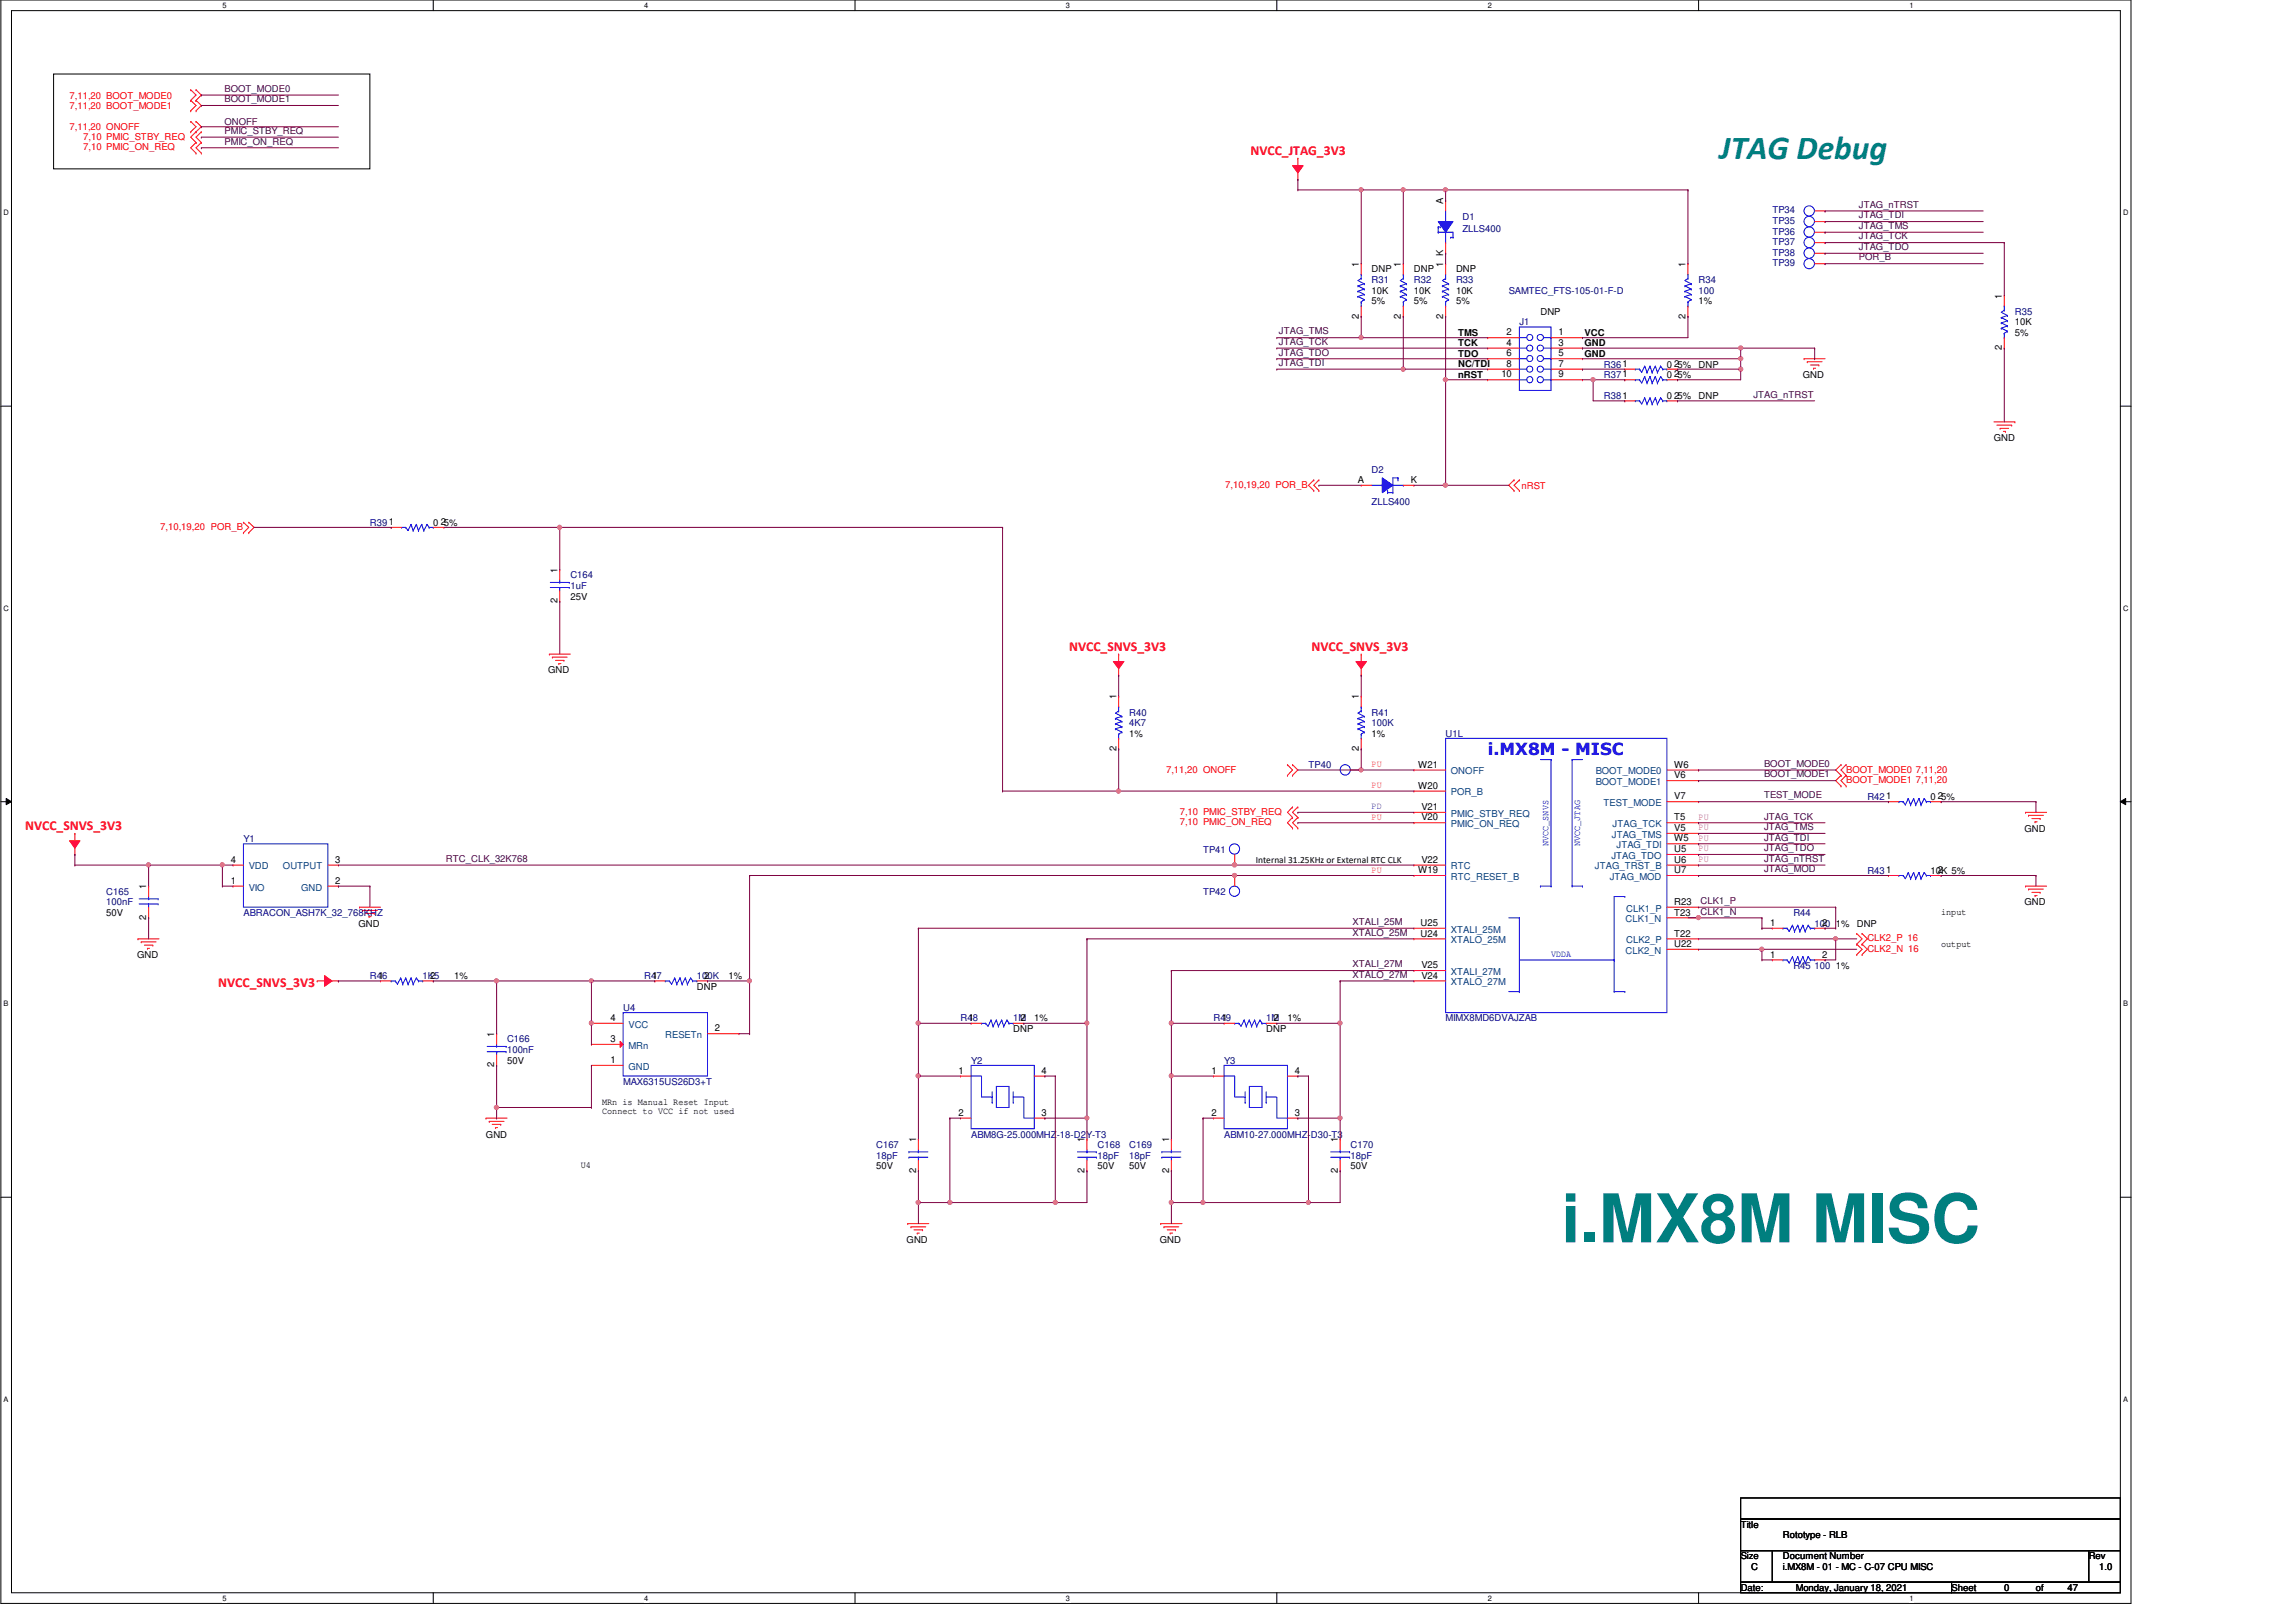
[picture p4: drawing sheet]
<svg xmlns="http://www.w3.org/2000/svg" width="420mm" height="297mm" viewBox="0 0 420 297" stroke-linecap="round" stroke-linejoin="round" font-family="sans-serif">
<defs><g id="words">
<text font-size="12.3" fill="#007f7f" x="285.9" y="227.4">i.MX8M MISC</text>
<text font-size="6.1" fill="#007f7f" x="314.8" y="29">JTAG Debug</text>
<text font-size="3" fill="#00f" x="272.4" y="138.2">i.MX8M - MISC</text>
<g font-size="2.5" fill="#f00">
<text x="228.9" y="28.4">NVCC_JTAG_3V3</text>
<text x="195.7" y="119.2">NVCC_SNVS_3V3</text>
<text x="240.1" y="119.2">NVCC_SNVS_3V3</text>
<text x="4.6" y="152">NVCC_SNVS_3V3</text>
<text x="40" y="180.6">NVCC_SNVS_3V3</text>
</g>
<g font-size="1.7" fill="#400040">
<text x="41.1" y="16.8">BOOT_MODE0</text>
<text x="41.1" y="18.7">BOOT_MODE1</text>
<text x="41.1" y="22.8">ONOFF</text>
<text x="41.1" y="24.5">PMIC_STBY_REQ</text>
<text x="41.1" y="26.5">PMIC_ON_REQ</text>
<text x="340.3" y="40">JTAG_TDI</text>
<text x="340.3" y="41.9">JTAG_TMS</text>
<text x="340.3" y="38">JTAG_nTRST</text>
<text x="340.3" y="43.8">JTAG_TCK</text>
<text x="340.3" y="45.8">JTAG_TDO</text>
<text x="340.3" y="47.7">POR_B</text>
<text x="234.1" y="61.2">JTAG_TMS</text>
<text x="234.1" y="63.1">JTAG_TCK</text>
<text x="234.1" y="65.1">JTAG_TDO</text>
<text x="234.1" y="67">JTAG_TDI</text>
<text x="321" y="72.8">JTAG_nTRST</text>
<text x="322.9" y="142.3">BOOT_MODE1</text>
<text x="322.9" y="140.3">BOOT_MODE0</text>
<text x="322.9" y="150">JTAG_TCK</text>
<text x="322.9" y="146.1">TEST_MODE</text>
<text x="322.9" y="155.8">JTAG_TDO</text>
<text x="322.9" y="153.8">JTAG_TDI</text>
<text x="322.9" y="151.9">JTAG_TMS</text>
<text x="81.6" y="157.7">RTC_CLK_32K768</text>
<text x="322.9" y="159.6">JTAG_MOD</text>
<text x="322.9" y="157.7">JTAG_nTRST</text>
<text x="311.4" y="165.4">CLK1_P</text>
<text x="311.4" y="167.4">CLK1_N</text>
<text x="247.6" y="171.2">XTALO_25M</text>
<text x="247.6" y="169.3">XTALI_25M</text>
<text x="247.6" y="177">XTALI_27M</text>
<text x="247.6" y="178.9">XTALO_27M</text>
</g>
<g font-size="1.7" fill="#f00">
<text x="12.7" y="23.8">7,11,20 ONOFF</text>
<text x="12.7" y="18">7,11,20 BOOT_MODE0</text>
<text x="12.7" y="20">7,11,20 BOOT_MODE1</text>
<text x="15.2" y="25.6">7,10 PMIC_STBY_REQ</text>
<text x="15.2" y="27.5">7,10 PMIC_ON_REQ</text>
<text x="224.3" y="89.3">7,10,19,20 POR_B</text>
<text x="278.5" y="89.5">nRST</text>
<text x="29.3" y="97">7,10,19,20 POR_B</text>
<text x="213.5" y="141.4">7,11,20 ONOFF</text>
<text x="338" y="141.4">BOOT_MODE0 7,11,20</text>
<text x="338" y="143.3">BOOT_MODE1 7,11,20</text>
<text x="216" y="149.1">7,10 PMIC_STBY_REQ</text>
<text x="216" y="151">7,10 PMIC_ON_REQ</text>
<text x="341.9" y="172.3">CLK2_P 16</text>
<text x="341.9" y="174.2">CLK2_N 16</text>
</g>
<g font-size="1.7">
<text x="264.2" y="37.3" transform="rotate(-90 264.2 37.3)">A</text>
<text x="248.8" y="48.9" transform="rotate(-90 248.8 48.9)">1</text>
<text x="251.1" y="53.8">10K</text>
<text x="251.1" y="49.9">DNP</text>
<text x="256.5" y="48.9" transform="rotate(-90 256.5 48.9)">1</text>
<text x="258.9" y="53.8">10K</text>
<text x="258.9" y="49.9">DNP</text>
<text x="264.2" y="48.9" transform="rotate(-90 264.2 48.9)">1 K</text>
<text x="266.6" y="53.8">10K</text>
<text x="266.6" y="49.9">DNP</text>
<text x="308.6" y="48.9" transform="rotate(-90 308.6 48.9)">1</text>
<text x="248.8" y="58.3" transform="rotate(-90 248.8 58.3)">2</text>
<text x="251.1" y="55.7">5%</text>
<text x="256.5" y="58.3" transform="rotate(-90 256.5 58.3)">2</text>
<text x="258.9" y="55.7">5%</text>
<text x="264.2" y="58.3" transform="rotate(-90 264.2 58.3)">2</text>
<text x="266.6" y="55.7">5%</text>
<text x="282" y="57.6">DNP</text>
<text x="308.6" y="58.3" transform="rotate(-90 308.6 58.3)">2</text>
<text x="311" y="55.7">1%</text>
<text x="366.5" y="54.7" transform="rotate(-90 366.5 54.7)">1</text>
<text x="368.9" y="59.5">10K</text>
<text x="266.9" y="63.3">TCK</text>
<text x="266.9" y="65.3">TDO</text>
<text x="266.9" y="61.4">TMS</text>
<text x="275.8" y="61.4">2</text>
<text x="275.8" y="63.3">4</text>
<text x="275.8" y="65.2">6</text>
<text x="285.3" y="61.4">1</text>
<text x="285.3" y="63.3">3</text>
<text x="285.3" y="65.2">5</text>
<text x="290.1" y="63.3">GND</text>
<text x="290.1" y="65.3">GND</text>
<text x="290.1" y="61.4">VCC</text>
<text x="366.5" y="64.1" transform="rotate(-90 366.5 64.1)">2</text>
<text x="368.9" y="61.5">5%</text>
<text x="266.9" y="69.1">nRST</text>
<text x="266.9" y="67.2">NC/TDI</text>
<text x="274.9" y="69.1">10</text>
<text x="275.8" y="67.1">8</text>
<text x="285.3" y="67.1">7</text>
<text x="285.3" y="69.1">9</text>
<text x="305.2" y="67.3">0</text>
<text x="305.2" y="69.2">0 5%</text>
<text x="306.5" y="67.1">25%</text>
<text x="306.5" y="69.1">2</text>
<text x="311" y="67.3">DNP</text>
<text x="330.1" y="69.2">GND</text>
<text x="305.2" y="73.1">0 5%</text>
<text x="306.5" y="72.9">2</text>
<text x="311" y="73.1">DNP</text>
<text x="365" y="80.8">GND</text>
<text x="248.6" y="88.4">A</text>
<text x="258.3" y="88.4">K</text>
<text x="79.3" y="96.2">0 5%</text>
<text x="80.7" y="96.1">2</text>
<text x="102.1" y="104.8" transform="rotate(-90 102.1 104.8)">1</text>
<text x="102.1" y="110.4" transform="rotate(-90 102.1 110.4)">2</text>
<text x="104.4" y="109.7">25V</text>
<text x="100.4" y="123.2">GND</text>
<text x="204.4" y="128" transform="rotate(-90 204.4 128)">1</text>
<text x="248.8" y="128" transform="rotate(-90 248.8 128)">1</text>
<text x="204.4" y="137.5" transform="rotate(-90 204.4 137.5)">2</text>
<text x="206.7" y="134.8">1%</text>
<text x="248.8" y="137.5" transform="rotate(-90 248.8 137.5)">2</text>
<text x="251.1" y="134.8">1%</text>
<text x="259.7" y="140.5">W21</text>
<text x="306.5" y="140.5">W6</text>
<text x="306.5" y="142.5">V6</text>
<text x="259.7" y="144.4">W20</text>
<text x="260.2" y="148.3">V21</text>
<text x="306.5" y="146.3">V7</text>
<text x="353.4" y="146.4">0 5%</text>
<text x="354.8" y="146.3">2</text>
<text x="260.2" y="150.2">V20</text>
<text x="306.5" y="154">W5</text>
<text x="306.5" y="152.1">V5</text>
<text x="306.5" y="156">U5</text>
<text x="306.5" y="150.2">T5</text>
<text x="370.6" y="152.2">GND</text>
<text x="42.2" y="161.8">1</text>
<text x="42.2" y="157.9">4</text>
<text x="61.4" y="161.8">2</text>
<text x="61.4" y="157.9">3</text>
<text x="229.9" y="158">Internal 31.25KHz or External RTC CLK</text>
<text x="259.7" y="159.8">W19</text>
<text x="260.2" y="157.9">V22</text>
<text x="306.5" y="159.8">U7</text>
<text x="306.5" y="157.9">U6</text>
<text x="353.4" y="159.9">10K 5%</text>
<text x="354.8" y="159.8">2</text>
<text x="19.5" y="167.6">50V</text>
<text x="26.8" y="162.7" transform="rotate(-90 26.8 162.7)">1</text>
<text x="306.5" y="167.6">T23</text>
<text x="306.5" y="165.6">R23</text>
<text x="355.4" y="167.4">input</text>
<text x="370.6" y="165.7">GND</text>
<text x="26.8" y="168.4" transform="rotate(-90 26.8 168.4)">2</text>
<text x="65.6" y="169.6">GND</text>
<text x="260.1" y="169.5">U25</text>
<text x="260.1" y="171.4">U24</text>
<text x="306.5" y="173.3">U22</text>
<text x="306.5" y="171.4">T22</text>
<text x="324.1" y="169.5">1</text>
<text x="333.6" y="169.5">2</text>
<text x="336.1" y="169.6">1%</text>
<text x="339.9" y="169.6">DNP</text>
<text x="355.4" y="173.2">output</text>
<text x="25.1" y="175.3">GND</text>
<text x="69.3" y="179.1">1</text>
<text x="78.7" y="179.1">2</text>
<text x="83.2" y="179.2">1%</text>
<text x="119.5" y="179.1">1</text>
<text x="128.9" y="179.1">2</text>
<text x="133.4" y="179.2">1%</text>
<text x="260.2" y="177.2">V25</text>
<text x="260.2" y="179.1">V24</text>
<text x="324.1" y="175.3">1</text>
<text x="333.6" y="175.3">2</text>
<text x="336.1" y="177.3">1%</text>
<text x="127.6" y="181.1">DNP</text>
<text x="90.5" y="189.8" transform="rotate(-90 90.5 189.8)">1</text>
<text x="111.7" y="186.9">4</text>
<text x="111.7" y="190.7">3</text>
<text x="130.9" y="188.8">2</text>
<text x="177.4" y="186.9">1</text>
<text x="185.5" y="188.9">DNP</text>
<text x="186.8" y="186.9">2</text>
<text x="189.3" y="186.9">1%</text>
<text x="223.7" y="186.9">1</text>
<text x="231.8" y="188.9">DNP</text>
<text x="233.2" y="186.9">2</text>
<text x="235.7" y="186.9">1%</text>
<text x="90.5" y="195.4" transform="rotate(-90 90.5 195.4)">2</text>
<text x="92.8" y="194.6">50V</text>
<text x="111.7" y="194.6">1</text>
<text x="175.5" y="196.5">1</text>
<text x="190.7" y="196.5">4</text>
<text x="221.8" y="196.5">1</text>
<text x="237.1" y="196.5">4</text>
<text x="110.2" y="202.2">MRn is Manual Reset Input</text>
<text x="110.2" y="203.9">Connect to VCC if not used</text>
<text x="89" y="208.2">GND</text>
<text x="167.7" y="209.1" transform="rotate(-90 167.7 209.1)">1</text>
<text x="175.5" y="204.2">2</text>
<text x="190.7" y="204.2">3</text>
<text x="198.6" y="209.1" transform="rotate(-90 198.6 209.1)">1</text>
<text x="214" y="209.1" transform="rotate(-90 214 209.1)">1</text>
<text x="221.8" y="204.2">2</text>
<text x="237.1" y="204.2">3</text>
<text x="244.9" y="209.1" transform="rotate(-90 244.9 209.1)">1</text>
<text x="106.3" y="213.7">U4</text>
<text x="160.4" y="214">50V</text>
<text x="167.7" y="214.7" transform="rotate(-90 167.7 214.7)">2</text>
<text x="198.6" y="214.7" transform="rotate(-90 198.6 214.7)">2</text>
<text x="200.9" y="214">50V</text>
<text x="206.7" y="214">50V</text>
<text x="214" y="214.7" transform="rotate(-90 214 214.7)">2</text>
<text x="244.9" y="214.7" transform="rotate(-90 244.9 214.7)">2</text>
<text x="247.3" y="214">50V</text>
<text x="166" y="227.5">GND</text>
<text x="212.3" y="227.5">GND</text>
<text x="318.7" y="279.6">Title</text>
<text x="326.4" y="281.5">Rototype - RLB</text>
<text x="318.7" y="285.4">Size</text>
<text x="320.6" y="287.3">C</text>
<text x="326.4" y="285.4">Document Number</text>
<text x="326.4" y="287.3">i.MX8M - 01 - MC - C-07 CPU MISC</text>
<text x="382.4" y="285.4">Rev</text>
<text x="384.3" y="287.3">1.0</text>
<text x="318.7" y="291.2">Date:</text>
<text x="328.7" y="291.2">Monday, January 18, 2021</text>
<text x="357.3" y="291.2">Sheet</text>
<text x="366.9" y="291.2">0</text>
<text x="372.7" y="291.2">of</text>
<text x="378.5" y="291.2">47</text>
</g>
<g font-size="1.7" fill="#00007f">
<text x="267.7" y="40.2">D1</text>
<text x="324.5" y="41">TP35</text>
<text x="324.5" y="39.1">TP34</text>
<text x="267.7" y="42.5">ZLLS400</text>
<text x="324.5" y="44.9">TP37</text>
<text x="324.5" y="46.8">TP38</text>
<text x="324.5" y="42.9">TP36</text>
<text x="251.1" y="51.8">R31</text>
<text x="258.9" y="51.8">R32</text>
<text x="266.6" y="51.8">R33</text>
<text x="276.2" y="53.8">SAMTEC_FTS-105-01-F-D</text>
<text x="311" y="51.8">R34</text>
<text x="311" y="53.8">100</text>
<text x="324.5" y="48.7">TP39</text>
<text x="278.2" y="59.5">J1</text>
<text x="368.9" y="57.6">R35</text>
<text x="293.6" y="67.3">R361</text>
<text x="293.6" y="69.2">R371</text>
<text x="293.6" y="73.1">R381</text>
<text x="251.1" y="86.6">D2</text>
<text x="251.1" y="92.4">ZLLS400</text>
<text x="67.7" y="96.2">R391</text>
<text x="104.4" y="105.9">C164</text>
<text x="104.4" y="107.8">1uF</text>
<text x="206.7" y="131">R40</text>
<text x="251.1" y="131">R41</text>
<text x="206.7" y="132.9">4K7</text>
<text x="251.1" y="132.9">100K</text>
<text x="264.7" y="134.8">U1L</text>
<text x="239.6" y="140.6">TP40</text>
<text x="341.9" y="146.4">R421</text>
<text x="44.6" y="154.1">Y1</text>
<text x="220.2" y="156">TP41</text>
<text x="341.9" y="159.9">R431</text>
<text x="19.5" y="163.8">C165</text>
<text x="19.5" y="165.7">100nF</text>
<text x="44.6" y="167.6">ABRACON_ASH7K_32_768KHZ</text>
<text x="220.2" y="163.8">TP42</text>
<text x="328.3" y="167.6">R44</text>
<text x="332.2" y="169.6">100</text>
<text x="67.7" y="179.2">R46</text>
<text x="77.4" y="179.2">1K5</text>
<text x="117.9" y="179.2">R47</text>
<text x="127.6" y="179.2">100K</text>
<text x="328.3" y="177.3">R45 100</text>
<text x="114.1" y="185">U4</text>
<text x="92.8" y="190.8">C166</text>
<text x="175.8" y="186.9">R48</text>
<text x="185.5" y="186.9">1M</text>
<text x="222.2" y="186.9">R49</text>
<text x="231.8" y="186.9">1M</text>
<text x="264.7" y="186.9">MIMX8MD6DVAJZAB</text>
<text x="92.8" y="192.7">100nF</text>
<text x="177.8" y="194.6">Y2</text>
<text x="224.1" y="194.6">Y3</text>
<text x="114.1" y="198.5">MAX6315US26D3+T</text>
<text x="177.8" y="208.2">ABM8G-25.000MHZ-18-D2Y-T3</text>
<text x="224.1" y="208.2">ABM10-27.000MHZ-D30-T3</text>
<text x="160.4" y="210.1">C167</text>
<text x="160.4" y="212">18pF</text>
<text x="200.9" y="210.1">C168</text>
<text x="200.9" y="212">18pF</text>
<text x="206.7" y="210.1">C169</text>
<text x="206.7" y="212">18pF</text>
<text x="247.3" y="210.1">C170</text>
<text x="247.3" y="212">18pF</text>
</g>
<g font-size="1.7" fill="#ff7f00">
<text x="251.1" y="140.4">PU</text>
<text x="251.1" y="144.3">PU</text>
<text x="251.1" y="150.1">PU</text>
<text x="251.1" y="159.7">PU</text>
</g>
<g font-size="1.7" fill="#00407f">
<text x="265.6" y="141.7">ONOFF</text>
<text x="292.1" y="141.7">BOOT_MODE0</text>
<text x="292.1" y="143.7">BOOT_MODE1</text>
<text x="265.6" y="145.6">POR_B</text>
<text x="265.6" y="149.5">PMIC_STBY_REQ</text>
<text x="293.6" y="147.5">TEST_MODE</text>
<text x="265.6" y="151.4">PMIC_ON_REQ</text>
<text x="295.1" y="153.3">JTAG_TMS</text>
<text x="295.2" y="151.4">JTAG_TCK</text>
<text x="295.9" y="155.2">JTAG_TDI</text>
<text x="45.5" y="159.1">VDD</text>
<text x="51.8" y="159.1">OUTPUT</text>
<text x="265.6" y="161">RTC_RESET_B</text>
<text x="265.6" y="159.1">RTC</text>
<text x="292" y="159.1">JTAG_TRST_B</text>
<text x="294.7" y="161">JTAG_MOD</text>
<text x="295" y="157.2">JTAG_TDO</text>
<text x="45.5" y="163">VIO</text>
<text x="55.1" y="163">GND</text>
<text x="297.7" y="166.8">CLK1_P</text>
<text x="265.6" y="170.7">XTALI_25M</text>
<text x="265.6" y="172.6">XTALO_25M</text>
<text x="297.6" y="168.8">CLK1_N</text>
<text x="297.7" y="172.6">CLK2_P</text>
<text x="265.6" y="178.4">XTALI_27M</text>
<text x="297.6" y="174.5">CLK2_N</text>
<text x="265.6" y="180.3">XTALO_27M</text>
<text x="115.1" y="188.1">VCC</text>
<text x="115.1" y="191.9">MRn</text>
<text x="121.8" y="190">RESETn</text>
<text x="115.1" y="195.8">GND</text>
</g>
<text font-size="1.7" fill="#7f00ff" x="251.1" y="148.1">PD</text>
<g font-size="1.7" fill="#00f">
<text x="283.5" y="154.9" transform="rotate(-90 283.5 154.9)">NVCC_SNVS</text>
<text x="289.3" y="154.9" transform="rotate(-90 289.3 154.9)">NVCC_JTAG</text>
<text x="284" y="175.1">VDDA</text>
</g>
<g font-size="1.7" fill="#f0f">
<text x="311" y="150.1">PU</text>
<text x="311" y="152">PU</text>
<text x="311" y="153.9">PU</text>
<text x="311" y="155.8">PU</text>
<text x="311" y="157.8">PU</text>
</g>
<g font-size="1.4">
<text x="40.7" y="1.4">5</text>
<text x="117.9" y="1.4">4</text>
<text x="195.1" y="1.4">3</text>
<text x="272.4" y="1.4">2</text>
<text x="349.6" y="1.4">1</text>
<text x=".7" y="39.4">D</text>
<text x="388.7" y="39.4">D</text>
<text x=".7" y="111.8">C</text>
<text x="388.7" y="111.8">C</text>
<text x=".7" y="184.1">B</text>
<text x="388.7" y="184.1">B</text>
<text x=".7" y="256.5">A</text>
<text x="388.7" y="256.5">A</text>
<text x="40.7" y="292.9">5</text>
<text x="117.9" y="292.9">4</text>
<text x="195.1" y="292.9">3</text>
<text x="272.4" y="292.9">2</text>
<text x="349.6" y="292.9">1</text>
</g>
</g></defs>
<path d="M.2 0h389.9v293.5h-389.9zM2.1 1.9h386.1v289.6h-386.1z" fill="none" stroke="#000" stroke-width=".18"/>
<g fill="#fff">
<path d="M40.7 .2h.8v1.5h-.8z"/>
<path d="M40.7 291.7h.8v1.5h-.8z"/>
</g>
<path d="M79.3 0v1.9M79.3 291.5v2" fill="none" stroke="#000" stroke-width=".18"/>
<g fill="#fff">
<path d="M117.9 .2h.8v1.5h-.8z"/>
<path d="M117.9 291.7h.8v1.5h-.8z"/>
</g>
<path d="M156.5 0v1.9M156.5 291.5v2" fill="none" stroke="#000" stroke-width=".18"/>
<g fill="#fff">
<path d="M195.1 .2h.8v1.5h-.8z"/>
<path d="M195.1 291.7h.8v1.5h-.8z"/>
</g>
<path d="M233.8 0v1.9M233.8 291.5v2" fill="none" stroke="#000" stroke-width=".18"/>
<g fill="#fff">
<path d="M272.4 .2h.7v1.5h-.7z"/>
<path d="M272.4 291.7h.7v1.5h-.7z"/>
</g>
<path d="M311 0v1.9M311 291.5v2" fill="none" stroke="#000" stroke-width=".18"/>
<g fill="#fff">
<path d="M349.6 .2h.7v1.5h-.7z"/>
<path d="M349.6 291.7h.7v1.5h-.7z"/>
<path d="M.7 38.1h.9v1.6h-.9z"/>
<path d="M388.7 38.1h1v1.6h-1z"/>
<path d="M.7 110.5h.9v1.6h-.9z"/>
<path d="M388.7 110.5h1v1.6h-1z"/>
</g>
<path d="M.2 74.3h1.9M388.2 74.3h1.9" fill="none" stroke="#000" stroke-width=".18"/>
<g fill="#fff">
<path d="M.7 182.9h.9v1.5h-.9z"/>
<path d="M388.7 182.9h.9v1.5h-.9z"/>
</g>
<path d="M.2 146.7h1.9M1.1 146.1l1 .6-1 .6zM388.2 146.7l1-.6v1.2zM388.2 146.7h1.9" fill="none" stroke="#000" stroke-width=".18"/>
<path d="M1.1 146.1l1 .6-1 .6zM388.2 146.7l1-.6v1.2z" fill="#000"/>
<g fill="#fff">
<path d="M.7 255.3h.9v1.5h-.9z"/>
<path d="M388.7 255.3h.9v1.5h-.9z"/>
</g>
<path d="M9.8 13.5h57.9v17.4h-57.9zM.2 219.1h1.9M388.2 219.1h1.9" fill="none" stroke="#000" stroke-width=".18"/>
<g fill="none" stroke="#f00" stroke-width=".18">
<path d="M365 77.2h3.9M365.6 77.8h2.7M366.2 78.4h.1M366.2 78.4h1.5M366.8 79h.3M367.1 79h.1M368.3 77.8h.1M368.9 77.2h.1M100.6 119.7h.1M100.6 119.7h3.8M101.1 120.3h.1M101.1 120.3h2.7"/>
<path d="M101.7 120.9h1.5M102.3 121.5h.1M102.3 121.5h.4M103.2 120.9h.1M204.8 123.6h.1M204.8 122.2v1.4"/>
</g>
<path d="M203.8 121.1h2l-1 1.3z" fill-rule="evenodd" fill="#f00"/>
<path d="M237.6 32.9h.1M237.6 31.5v1.4M204.8 119.7h.1M204.8 119.7v2.1M203.8 121.1h2l-1 1.3z" fill="none" stroke="#f00" stroke-width=".18"/>
<path d="M236.6 30.3h2l-1 1.4z" fill-rule="evenodd" fill="#f00"/>
<g fill="none" stroke="#f00" stroke-width=".18">
<path d="M236.6 30.3h2l-1 1.4zM237.6 29h.1M237.6 29v2.1M13.7 156.4h.1M13.7 155v1.4M370.8 148.7h.1M370.8 148.7h3.9M371.4 149.2h.1M371.4 149.2h2.7M372 149.8h1.5M372.6 150.4h.1M372.6 150.4h.3"/>
<path d="M373.5 149.8h.1M370.8 162.2h.1M370.8 162.2h3.9M371.4 162.7h.1M371.4 162.7h2.7M372 163.3h1.5M372.6 163.9h.1M372.6 163.9h.3M373.5 163.3h.1M166.2 223.9h.1M166.2 223.9h3.8M166.8 224.5h.1"/>
<path d="M166.8 224.5h2.7M167.3 225.1h1.6M167.9 225.7h.1M167.9 225.7h.4M168.9 225.1h.1M212.5 223.9h.1M212.5 223.9h3.9M213.1 224.5h.1M213.1 224.5h2.7M213.7 225.1h1.5M214.2 225.7h.1M214.2 225.7h.5"/>
<path d="M215.2 225.1h.1"/>
</g>
<path d="M12.7 153.9h1.9l-.9 1.3z" fill-rule="evenodd" fill="#f00"/>
<g fill="none" stroke="#f00" stroke-width=".18">
<path d="M12.7 153.9h1.9l-.9 1.3zM13.7 152.5h.1M13.7 152.5v2.1M25.3 171.8h.1M25.3 171.8h3.8M25.9 172.4h.1M25.9 172.4h2.7M26.4 173h1.6M27 173.6h.1M27 173.6h.4M28 173h.1M60.6 179.5h1.4"/>
<path d="M62 179.5h.1"/>
</g>
<path d="M59.4 178.6l1.4 .9-1.4 1z" fill-rule="evenodd" fill="#f00"/>
<g fill="none" stroke="#f00" stroke-width=".18">
<path d="M330.3 65.7h.1M330.3 65.7h3.8M330.9 66.2h.1M330.9 66.2h2.7M331.4 66.8h1.6M332 67.4h.1M332 67.4h.4M333 66.8h.1M249.2 123.6h.1M249.2 122.2v1.4M58.1 179.5h.1M58.1 179.5h2.1"/>
<path d="M59.4 178.6l1.4 .9-1.4 1zM89 204.6h.1M89 204.6h3.8M89.6 205.2h.1M89.6 205.2h2.7M90.1 205.8h1.6M90.7 206.4h.1M90.7 206.4h.4M91.7 205.8h.1"/>
</g>
<path d="M248.2 121.1h2l-1 1.3z" fill-rule="evenodd" fill="#f00"/>
<g fill="none" stroke="#f00" stroke-width=".18">
<path d="M34.9 18.4h.1M34.9 16.4h.1M34.9 16.4l1 1-1 1M34.9 18.4l1 .9-1 1M35.9 16.4h.1M35.9 18.4h.1M35.9 16.4l1 1-1 1M35.9 18.4l1 .9-1 1M34.9 24.1h.1M34.9 22.2h.1M34.9 20.3h.1M34.9 22.2l1 1-1 .9"/>
<path d="M35.9 22.2h.1M35.9 24.1h.1M35.9 26.1h.1M35.9 28h.1M35.9 20.3h.1M35.9 22.2l1 1-1 .9M35.9 24.1l-1 1 1 1M35.9 26.1l-1 1 1 .9M36.9 24.1h.1M36.9 26.1h.1M36.9 28h.1M36.9 24.1l-1 1 1 1"/>
<path d="M36.9 26.1l-1 1 1 .9M256.9 48.3h.1M256.9 57.9h.1M256.9 48.3v1.9M256.9 56v1.9M309 48.3h.1M309 57.9h.1M309 48.3v1.9M309 56v1.9M332.2 40.6h1.9M332.2 44.4h1.9M332.2 46.4h1.9"/>
<path d="M334.1 40.6h.1M334.1 44.4h.1M334.1 46.4h.1M297.5 67.6h.1M297.5 73.4h.1M297.5 67.6h1.9M297.5 73.4h1.9M305.2 67.6h1.9M305.2 73.4h1.9M307.1 67.6h.1M307.1 73.4h.1M44.6 97.5h.1"/>
<path d="M44.6 95.6h.1M44.6 95.6l.9 .9-.9 1M45.5 95.6h.1M45.5 97.5h.1M45.5 95.6l1 .9-1 1M240.5 87.8h.1M240.5 89.8h.1M240.5 87.8l-.9 1 .9 1M241.5 87.8h.1M241.5 89.8h.1M241.5 87.8l-1 1 1 1M277.2 87.8h.1"/>
<path d="M277.2 89.8h.1M277.2 87.8l-1 1 1 1M278.2 89.8h.1M278.2 87.8h.1M278.2 87.8l-1 1 1 1M249.2 119.7h.1M249.2 119.7v2.1M235.7 140h.1M235.7 140l.9 .9-.9 1M236.6 140h.1M236.6 140l1 .9-1 1M248.2 121.1h2l-1 1.3z"/>
<path d="M337 140h.1M337 140l-.9 .9 .9 1M338 140h.1M338 140l-1 .9 1 1M226 158.3h.1M226 156.4v1.9M235.7 141.9h.1M236.6 147.7h.1M236.6 149.6h.1M236.6 151.6h.1M236.6 141.9h.1M236.6 147.7l-.9 1 .9 .9"/>
<path d="M236.6 149.6l-.9 1 .9 1M237.6 147.7h.1M237.6 149.6h.1M237.6 151.6h.1M237.6 147.7l-1 1 1 .9M237.6 149.6l-1 1 1 1M247.3 140.9h1.9M249.2 140.9h.1M337 141.9h.1M337 143.8h.1M337 141.9l-.9 1 .9 .9M338 141.9h.1"/>
<path d="M338 143.8h.1M338 141.9l-1 1 1 .9M27.2 162.2h.1M27.2 168h.1M27.2 162.2v1.9M27.2 166v2M65.8 166h.1M65.8 166h3.9M66.4 166.6h.1M66.4 166.6h2.7M67 167.2h1.5M67.6 167.8h.1"/>
<path d="M67.6 167.8h.3M68.5 167.2h.1M226 160.2h.1M226 160.2v2M324.5 175.7h.1M324.5 175.7h1.9M332.2 175.7h1.9M334.1 175.7h.1M339.9 172.8h.1M339.9 170.9h.1M339.9 174.7h.1M339.9 170.9l1 .9-1 1"/>
<path d="M339.9 172.8l1 .9-1 1M340.9 172.8h.1M340.9 170.9h.1M340.9 174.7h.1M340.9 170.9l1 .9-1 1M340.9 172.8l1 .9-1 1M175.8 196.9h.1M175.8 196.9h2M177.8 187.3h.1M177.8 187.3h1.9M185.5 187.3h1.9M187.4 187.3h.1"/>
<path d="M189.3 196.9h2M191.3 196.9h.1M222.2 196.9h.1M222.2 196.9h1.9M235.7 196.9h1.9M237.6 196.9h.1M168.1 208.5h.1M168.1 214.3h.1M168.1 208.5v1.9M168.1 212.3v2M175.8 204.6h.1M175.8 204.6h2"/>
<path d="M189.3 204.6h2M191.3 204.6h.1M199 208.5h.1M199 214.3h.1M199 208.5v1.9M199 212.3v2M222.2 204.6h.1M222.2 204.6h1.9M235.7 204.6h1.9M237.6 204.6h.1"/>
</g>
<path d="M318.7 274.2h69.5v3.8h-69.5zM318.7 278h69.5v5.8h-69.5zM318.7 283.8h5.8v5.8h-5.8zM318.7 289.6h38.6v1.9h-38.6zM324.5 283.8h57.9v5.8h-57.9zM357.3 289.6h30.9v1.9h-30.9zM382.4 283.8h5.8v5.8h-5.8z" fill="none" stroke="#000" stroke-width=".18"/>
<g fill="none" stroke="#00f" stroke-width=".18">
<path d="M264.7 38.6v2M256.4 54.3h.1M256.4 53.3h.1M256.4 52.3h.1M256.4 53.3l1.1 .6M256.4 52.3l1.1 .6M256.4 54.3l1.1 .5M256.9 55.2h.1M256.9 50.2h.1M256.9 56h.1M256.9 51h.1M256.9 51l-.5 .4 1.1 .5"/>
<path d="M256.9 50.2v.8M256.9 55.2v.8M257.5 53.9h.1M257.5 52.9h.1M257.5 51.9h.1M257.5 54.8h.1M257.5 53.9l-1.1 .4M257.5 52.9l-1.1 .4M257.5 51.9l-1.1 .4M257.5 54.8l-.6 .4M263.3 42.5h.1M263.3 41.5h.1"/>
<path d="M263.3 42.5h2.7v.9M263.3 41.5v1M263.3 41.5h.4M263.7 41.5h.1M264.7 40.6h.1M264.7 44.4h.1M264.7 42.5v1.9M265.6 43.4h.1M265.6 43.4h.4M266 43.4h.1M308.5 54.3h.1M308.5 53.3h.1"/>
<path d="M308.5 52.3h.1M308.5 53.3l1.1 .6M308.5 52.3l1.1 .6M308.5 54.3l1.1 .5M309 55.2h.1M309 50.2h.1M309 56h.1M309 51h.1M309 51l-.5 .4 1.1 .5M309 50.2v.8M309 55.2v.8M309.6 53.9h.1"/>
<path d="M309.6 52.9h.1M309.6 51.9h.1M309.6 54.8h.1M309.6 53.9l-1.1 .4M309.6 52.9l-1.1 .4M309.6 51.9l-1.1 .4M309.6 54.8l-.6 .4M299.4 67.6h.1M299.4 73.4h.1M299.4 67.6h.8M299.4 73.4h.8M300.2 67.6h.1"/>
<path d="M300.2 73.4h.1M301.1 67h.1M301.1 72.8h.1M301.1 67l.4 1.2M301.1 67l-.5 1.2-.4-.6M301.1 72.8l.4 1.2M301.1 72.8l-.5 1.2-.4-.6M301.5 68.2h.1M301.5 74h.1M302.1 67h.1M302.1 72.8h.1M302.1 67l-.6 1.2"/>
<path d="M302.1 67l.4 1.2M302.1 72.8l-.6 1.2M302.1 72.8l.4 1.2M302.5 68.2h.1M302.5 74h.1M303.1 67h.1M303.1 72.8h.1M303.1 67l.3 1.2M303.1 67l-.6 1.2M303.1 72.8l.3 1.2M303.1 72.8l-.6 1.2M303.4 68.2h.1"/>
<path d="M303.4 74h.1M304 67h.1M304 72.8h.1M304 67l-.6 1.2M304 67l.4 .6M304 72.8l-.6 1.2M304 72.8l.4 .6M304.4 67.6h.1M304.4 73.4h.1M304.4 67.6h.8M304.4 73.4h.8M305.2 67.6h.1"/>
<path d="M305.2 73.4h.1M25.5 165.4h3.4M25.5 164.5h3.4M27.2 164.5h.1M27.2 165.4h.1M27.2 164.1v.4M27.2 165.4v.6M28.9 165.4h.1M28.9 164.5h.1M326.4 175.7h.1M326.4 175.7h.8M327.2 175.7h.1"/>
<path d="M328.2 175.1h.1M328.2 175.1l.3 1.2M328.2 175.1l-.6 1.2-.4-.6M328.5 176.3h.1M329.1 175.1h.1M329.1 175.1l-.6 1.2M329.1 175.1l.4 1.2M329.5 176.3h.1M330.1 175.1h.1M330.1 175.1l.4 1.2M330.1 175.1l-.6 1.2M330.5 176.3h.1"/>
<path d="M331 175.1h.1M331 175.1l-.5 1.2M331 175.1l.4 .6M331.4 175.7h.1M331.4 175.7h.8M332.2 175.7h.1M177.8 195h11.5v11.6h-11.5zM177.8 196.9h1.9v3.9h1.9M179.7 187.3h.1M179.7 187.3h.8M180.5 187.3h.1M181.4 186.7h.1"/>
<path d="M181.4 186.7l.4 1.1M181.4 186.7l-.5 1.1-.4-.5M181.6 199.8v2M181.8 187.8h.1M182.4 198.8h2.3v3.9h-2.3zM182.4 186.7h.1M182.4 186.7l-.6 1.1M182.4 186.7l.4 1.1M182.8 187.8h.1M183.4 186.7h.1M183.4 186.7l.4 1.1M183.4 186.7l-.6 1.1"/>
<path d="M183.8 187.8h.1M184.4 186.7h.1M184.4 186.7l-.6 1.1M184.4 186.7l.3 .6M184.7 187.3h.1M184.7 187.3h.8M185.5 187.3h.1M185.5 199.8v2M224.1 195h11.6v11.6h-11.6zM224.1 196.9h1.9v3.9h2M228 199.8v2M228.7 198.8h2.3v3.9h-2.3z"/>
<path d="M231.8 199.8v2M166.4 211.8h.1M166.4 210.8h.1M166.4 211.8h3.5M166.4 210.8h3.5M168.1 210.8h.1M168.1 211.8h.1M168.1 210.4v.4M168.1 211.8v.5M181.6 201.8h.1M185.5 201.8h.1M185.5 200.8h1.9v3.8h1.9"/>
<path d="M197.3 211.8h3.4M197.3 210.8h3.4M199 210.8h.1M199 211.8h.1M199 210.4v.4M199 211.8v.5M200.7 211.8h.1M200.7 210.8h.1M228 201.8h.1M231.8 201.8h.1M231.8 200.8h2v3.8h1.9"/>
<circle cx="331.2" cy="44.4" r=".95"/>
<circle cx="331.2" cy="40.5" r=".95"/>
<circle cx="331.2" cy="46.3" r=".95"/>
<circle cx="226" cy="155.4" r=".94"/>
<circle cx="246.3" cy="140.9" r=".94"/>
<circle cx="226" cy="163.1" r=".94"/>
</g>
<path d="M263.3 40.6h2.7l-1.3 1.9z" fill-rule="evenodd" fill="#00f"/>
<g fill="none" stroke="#00f" stroke-width=".18">
<path d="M248.6 54.3h.1M248.6 53.3h.1M248.6 52.3h.1M248.6 53.3l1.2 .6M248.6 52.3l1.2 .6M248.6 54.3l1.2 .5M249.2 55.2h.1M249.2 50.2h.1M249.2 56h.1M249.2 51h.1M249.2 50.2v.8M249.2 55.2v.8"/>
<path d="M249.2 51l-.6 .4 1.2 .5M249.8 53.9h.1M249.8 52.9h.1M249.8 51.9h.1M249.8 54.8h.1M249.8 53.9l-1.2 .4M249.8 52.9l-1.2 .4M249.8 51.9l-1.2 .4M249.8 54.8l-.6 .4M263.3 40.6h2.7l-1.3 1.9zM278.2 59.9h5.8v11.6h-5.8zM366.4 59.1h.1"/>
<path d="M366.4 58.1h.1M366.4 59.1l1.1 .5M366.4 58.1l1.1 .6M366.9 56h.1M366.9 56.8h.1M366.9 56.8l-.5 .3 1.1 .6M366.9 56v.8M367.5 59.6h.1M367.5 58.7h.1M367.5 57.7h.1M367.5 59.6l-1.1 .5M367.5 58.7l-1.1 .4"/>
<path d="M367.5 57.7l-1.1 .4M278.2 63.7h.1M278.2 61.8h.1M278.2 65.7h.1M278.2 67.6h.1M278.2 69.5h.1M278.2 61.8h1.3M278.2 63.7h1.3M278.2 65.7h1.3M278.2 67.6h1.3M278.2 69.5h1.3M282.6 61.8h1.4"/>
<path d="M282.6 63.7h1.4M282.6 65.7h1.4M282.6 67.6h1.4M282.6 69.5h1.4M284 61.8h.1M284 63.7h.1M284 65.7h.1M284 67.6h.1M284 69.5h.1M366.4 60.1h.1M366.4 60.1l1.1 .5M366.9 61h.1"/>
<path d="M366.9 61.8h.1M366.9 61v.8M367.5 60.6h.1M367.5 60.6l-.6 .4M248.6 133.4h.1M248.6 132.5h.1M248.6 131.5h.1M248.6 132.5l1.2 .5M248.6 131.5l1.2 .5M248.6 133.4l1.2 .6M249.2 134.4h.1M249.2 129.4h.1"/>
<path d="M249.2 135.1h.1M249.2 130.1h.1M249.2 130.1l-.6 .4 1.2 .6M249.2 129.4v.7M249.2 134.4v.7M249.8 133h.1M249.8 132h.1M249.8 131.1h.1M249.8 134h.1M249.8 133l-1.2 .4M249.8 132l-1.2 .5M249.8 131.1l-1.2 .4"/>
<path d="M249.8 134l-.6 .4M71.6 179.5h.1M71.6 179.5h.8M72.4 179.5h.1M73.4 179h.1M73.4 179l.3 1.1M73.4 179l-.6 1.1-.4-.6M74.3 179h.1M74.3 179l-.6 1.1M74.3 179l.4 1.1M75.3 179h.1M75.3 179l.3 1.1"/>
<path d="M75.3 179l-.6 1.1M76.2 179h.1M76.2 179l-.6 1.1M76.2 179l.4 .5M76.6 179.5h.1M76.6 179.5h.8M77.4 179.5h.1M73.7 180.1h.1M74.7 180.1h.1M75.6 180.1h.1M114.1 185.3h15.4v11.6h-15.4zM226 187.3h.1"/>
<path d="M226 187.3h.8M226.8 187.3h.1M227.8 186.7h.1M227.8 186.7l.4 1.1M227.8 186.7l-.6 1.1-.4-.5M228.2 187.8h.1M228.7 186.7h.1M228.7 186.7l-.5 1.1M228.7 186.7l.4 1.1M229.1 187.8h.1M229.7 186.7h.1M229.7 186.7l.4 1.1"/>
<path d="M229.7 186.7l-.6 1.1M230.1 187.8h.1M230.7 186.7h.1M230.7 186.7l-.6 1.1M230.7 186.7l.3 .6M231 187.3h.1M231 187.3h.8M231.8 187.3h.1M212.7 211.8h.1M212.7 210.8h.1M212.7 211.8h3.5M212.7 210.8h3.5"/>
<path d="M214.4 210.8h.1M214.4 211.8h.1M214.4 210.4v.4M214.4 211.8v.5"/>
<circle cx="331.2" cy="38.6" r=".95"/>
<circle cx="280.1" cy="69.5" r=".56"/>
<circle cx="280.1" cy="63.7" r=".56"/>
<circle cx="280.1" cy="67.6" r=".56"/>
<circle cx="280.1" cy="61.8" r=".56"/>
<circle cx="280.1" cy="65.6" r=".56"/>
<circle cx="282" cy="69.5" r=".57"/>
<circle cx="282" cy="67.6" r=".56"/>
<circle cx="282" cy="63.7" r=".56"/>
<circle cx="282" cy="61.8" r=".56"/>
<circle cx="282" cy="65.6" r=".56"/>
</g>
<g fill="none" stroke="#f00" stroke-width=".18">
<path d="M264.7 36.7h.1M264.7 36.7v1.9M332.2 38.6h1.9M334.1 38.6h.1M249.2 48.3h.1M249.2 57.9h.1M249.2 48.3v1.9M249.2 56v1.9M264.7 46.4h.1M264.7 44.4v2M366.9 54.1h.1M366.9 54.1v1.9"/>
<path d="M272.4 61.8h.1M272.4 63.7h.1M272.4 65.7h.1M272.4 67.6h.1M272.4 69.5h.1M272.4 61.8h5.8M272.4 63.7h5.8M272.4 65.7h5.8M272.4 67.6h5.8M272.4 69.5h5.8M284 61.8h5.7M284 63.7h5.7"/>
<path d="M284 65.7h5.7M284 67.6h5.7M284 69.5h5.7M289.7 61.8h.1M289.7 63.7h.1M289.7 65.7h.1M289.7 67.6h.1M289.7 69.5h.1M366.9 63.7h.1M366.9 61.8v1.9M249.2 127.4h.1M249.2 137.1h.1"/>
<path d="M249.2 127.4v2M249.2 135.1v2M69.7 179.5h.1M69.7 179.5h1.9M77.4 179.5h1.9M79.3 179.5h.1M108.3 195h.1M108.3 187.3h.1M108.3 187.3h5.8M108.3 195h5.8M224.1 187.3h.1M224.1 187.3h1.9"/>
<path d="M231.8 187.3h2M233.8 187.3h.1M214.4 208.5h.1M214.4 214.3h.1M214.4 208.5v1.9M214.4 212.3v2"/>
</g>
<path d="M113.5 190.6l.6 .5-.6 .6z" fill="#f00"/>
<g fill="none" stroke="#f00" stroke-width=".18">
<path d="M297.5 69.5h.1M297.5 69.5h1.9M305.2 69.5h1.9M307.1 69.5h.1M204.8 127.4h.1M204.8 137.1h.1M204.8 127.4v2M204.8 135.1v2M108.3 191.1h.1M108.3 191.1h5.8M113.5 190.6l.6 .5-.6 .6zM129.5 189.2h5.8"/>
<path d="M135.3 189.2h.1"/>
</g>
<g fill="none" stroke="#00f" stroke-width=".18">
<path d="M299.4 69.5h.1M299.4 69.5h.8M300.2 69.5h.1M301.1 68.9h.1M301.1 68.9l.4 1.2M301.1 68.9l-.5 1.2-.4-.6M301.5 70.1h.1M302.1 68.9h.1M302.1 68.9l-.6 1.2M302.1 68.9l.4 1.2M302.5 70.1h.1M303.1 68.9h.1"/>
<path d="M303.1 68.9l.3 1.2M303.1 68.9l-.6 1.2M303.4 70.1h.1M304 68.9h.1M304 68.9l-.6 1.2M304 68.9l.4 .6M304.4 69.5h.1M304.4 69.5h.8M305.2 69.5h.1M251.1 88.8h2M253.1 88.8h.1M254 90.2h.1"/>
<path d="M254 89.8h.1M254 90.2h1M254 89.8v.4M255 90.2h.1M255 88.8h1.9M255.9 87.5h.1M255.9 87.8h.1M255.9 87.5h-.9v2.7M255.9 87.5v.3M256.9 88.8h.1M204.2 133.4h.1M204.2 132.5h.1"/>
<path d="M204.2 131.5h.1M204.2 132.5l1.2 .5M204.2 131.5l1.2 .5M204.2 133.4l1.2 .6M204.8 134.4h.1M204.8 129.4h.1M204.8 135.1h.1M204.8 130.1h.1M204.8 130.1l-.6 .4 1.2 .6M204.8 129.4v.7M204.8 134.4v.7M205.4 133h.1"/>
<path d="M205.4 132h.1M205.4 131.1h.1M205.4 134h.1M205.4 133l-1.2 .4M205.4 132l-1.2 .5M205.4 131.1l-1.2 .4M205.4 134l-.6 .4"/>
</g>
<path d="M253.1 87.5l1.9 1.3-1.9 1.4z" fill-rule="evenodd" fill="#00f"/>
<g fill="none" stroke="#00f" stroke-width=".18">
<path d="M264.1 54.3h.1M264.1 53.3h.1M264.1 52.3h.1M264.1 53.3l1.1 .6M264.1 52.3l1.1 .6M264.1 54.3l1.1 .5M264.7 55.2h.1M264.7 50.2h.1M264.7 56h.1M264.7 51h.1M264.7 51l-.6 .4 1.1 .5M264.7 50.2v.8"/>
<path d="M264.7 55.2v.8M265.2 53.9h.1M265.2 52.9h.1M265.2 51.9h.1M265.2 54.8h.1M265.2 53.9l-1.1 .4M265.2 52.9l-1.1 .4M265.2 51.9l-1.1 .4M265.2 54.8l-.5 .4M73.5 96.5h.1M73.5 96.5h.8M74.3 96.5h.1"/>
<path d="M75.3 96h.1M75.3 96l.3 1.1M75.3 96l-.6 1.1-.4-.6M75.6 97.1h.1M76.2 96h.1M76.2 96l-.6 1.1M76.2 96l.4 1.1M76.6 97.1h.1M77.2 96h.1M77.2 96l.4 1.1M77.2 96l-.6 1.1M77.6 97.1h.1"/>
<path d="M78.2 96h.1M78.2 96l-.6 1.1M78.2 96l.4 .5M78.6 96.5h.1M78.6 96.5h.7M79.3 96.5h.1M253.1 87.5l1.9 1.3-1.9 1.4zM100.7 107.5h3.5M100.7 106.6h3.5M102.5 106.6h.1M102.5 107.5h.1M102.5 106.2v.4"/>
<path d="M102.5 107.5v.6M104.2 107.5h.1M104.2 106.6h.1M264.7 135.1h40.5v50.2h-40.5zM282 139h2M284 139h.1M284 139v23.2M287.8 139h.1M287.8 139v23.2M287.8 139h1.9M44.6 154.4h15.4v11.6h-15.4zM347.6 146.7h.1"/>
<path d="M347.6 146.7h.8M348.4 146.7h.1M349.4 159.7h.1M349.4 146.1h.1M349.4 159.7l.4 1.1M349.4 159.7l-.6 1.1-.4-.6M349.4 146.1l.4 1.2M349.4 146.1l-.6 1.2-.4-.6M349.8 147.3h.1M350.3 159.7h.1M350.3 146.1h.1M350.3 159.7l-.5 1.1"/>
<path d="M350.3 159.7l.4 1.1M350.3 146.1l-.5 1.2M350.3 146.1l.4 1.2M350.7 147.3h.1M351.3 159.7h.1M351.3 146.1h.1M351.3 159.7l.4 1.1M351.3 159.7l-.6 1.1M351.3 146.1l.4 1.2M351.3 146.1l-.6 1.2M351.7 147.3h.1M352.3 159.7h.1"/>
<path d="M352.3 146.1h.1M352.3 159.7l-.6 1.1M352.3 159.7l.4 .5M352.3 146.1l-.6 1.2M352.3 146.1l.4 .6M352.7 146.7h.1M352.7 146.7h.7M353.4 146.7h.1M121.8 179.5h.1M121.8 179.5h.7M122.5 179.5h.1M123.5 179h.1"/>
<path d="M123.5 179l.4 1.1M123.5 179l-.5 1.1-.5-.6M124.5 179h.1M124.5 179l-.6 1.1M124.5 179l.4 1.1M125.5 179h.1M125.5 179l.3 1.1M125.5 179l-.6 1.1M126.4 179h.1M126.4 179l-.6 1.1M126.4 179l.4 .5M126.8 179.5h.1"/>
<path d="M126.8 179.5h.8M127.6 179.5h.1M276.2 168h2M278.2 168h.1M278.2 175.7h17.3M278.2 168v13.5M282 162.2h.1M282 162.2h2M284 162.2h.1M287.8 162.2h.1M287.8 162.2h1.9M289.7 162.2h.1"/>
<path d="M295.5 175.7h.1M297.5 164.1h.1M297.5 164.1h-2v17.4M326.4 169.9h.1M326.4 169.9h.8M327.2 169.9h.1M328.2 169.3h.1M328.2 169.3l.3 1.2M328.2 169.3l-.6 1.2-.4-.6M328.5 170.5h.1M329.1 169.3h.1M329.1 169.3l-.6 1.2"/>
<path d="M329.1 169.3l.4 1.2M329.5 170.5h.1M330.1 169.3h.1M330.1 169.3l.4 1.2M330.1 169.3l-.6 1.2M330.5 170.5h.1M331 169.3h.1M331 169.3l-.5 1.2M331 169.3l.4 .6M331.4 169.9h.1M331.4 169.9h.8M332.2 169.9h.1"/>
<path d="M347.6 160.2h.1M347.6 160.2h.8M348.4 160.2h.1M349.8 160.8h.1M350.7 160.8h.1M351.7 160.8h.1M352.7 160.2h.1M352.7 160.2h.7M353.4 160.2h.1M89.2 192.5h3.5M89.2 191.5h3.5M90.9 191.5h.1"/>
<path d="M90.9 192.5h.1M90.9 191.1v.4M90.9 192.5v.5M92.7 192.5h.1M92.7 191.5h.1M123.9 180.1h.1M124.9 180.1h.1M125.8 180.1h.1M276.2 181.5h2M278.2 181.5h.1M295.5 181.5h.1M295.5 181.5h2"/>
<path d="M297.5 181.5h.1M243.6 211.8h3.5M243.6 210.8h3.5M245.4 210.8h.1M245.4 211.8h.1M245.4 210.4v.4M245.4 211.8v.5M247.1 211.8h.1M247.1 210.8h.1"/>
<circle cx="331.2" cy="42.5" r=".95"/>
<circle cx="331.2" cy="48.3" r=".95"/>
</g>
<g fill="none" stroke="#f00" stroke-width=".18">
<path d="M264.7 48.3h.1M264.7 57.9h.1M264.7 48.3v1.9M264.7 56v1.9M332.2 48.3h1.9M332.2 42.5h1.9M334.1 48.3h.1M334.1 42.5h.1M71.6 96.5h.1M71.6 96.5h1.9M79.3 96.5h2M81.3 96.5h.1"/>
<path d="M249.2 88.8h.1M249.2 88.8h1.9M256.9 88.8h2M258.9 88.8h.1M102.5 104.3h.1M102.5 110.1h.1M102.5 104.3v1.9M102.5 108.1v2M42.7 158.3h.1M42.7 158.3h1.9M60 158.3h2M62 158.3h.1"/>
<path d="M258.9 140.9h.1M258.9 144.8h.1M258.9 158.3h.1M258.9 148.7h.1M258.9 150.6h.1M258.9 158.3h5.8M258.9 140.9h5.8M258.9 144.8h5.8M258.9 148.7h5.8M258.9 150.6h5.8M305.2 158.3h5.8M305.2 140.9h5.8"/>
<path d="M305.2 154.4h5.8M305.2 146.7h5.8M305.2 142.9h5.8M305.2 152.5h5.8M305.2 150.6h5.8M305.2 156.4h5.8M311 140.9h.1M311 154.4h.1M311 146.7h.1M311 142.9h.1M311 152.5h.1M311 158.3h.1"/>
<path d="M311 156.4h.1M311 150.6h.1M345.7 146.7h.1M345.7 146.7h1.9M353.4 146.7h2M355.4 146.7h.1M42.7 162.2h.1M42.7 162.2h1.9M60 162.2h2M62 162.2h.1M119.9 179.5h.1M119.9 179.5h1.9"/>
<path d="M127.6 179.5h1.9M129.5 179.5h.1M258.9 160.2h.1M258.9 177.6h.1M258.9 179.5h.1M258.9 169.9h.1M258.9 171.8h.1M258.9 160.2h5.8M258.9 177.6h5.8M258.9 179.5h5.8M258.9 169.9h5.8M258.9 171.8h5.8"/>
<path d="M305.2 160.2h5.8M305.2 171.8h5.8M305.2 173.7h5.8M305.2 168h5.8M305.2 166h5.8M311 160.2h.1M311 173.7h.1M311 168h.1M311 171.8h.1M311 166h.1M324.5 169.9h.1M324.5 169.9h1.9"/>
<path d="M332.2 169.9h1.9M334.1 169.9h.1M345.7 160.2h.1M345.7 160.2h1.9M353.4 160.2h2M355.4 160.2h.1M90.9 189.2h.1M90.9 195h.1M90.9 189.2v1.9M90.9 193v2M245.4 208.5h.1M245.4 214.3h.1"/>
<path d="M245.4 208.5v1.9M245.4 212.3v2"/>
</g>
<g fill="none" stroke="#7f0040" stroke-width=".18">
<path d="M334.1 38.6h.1M334.1 38.6h29M334.1 44.4h.1M334.1 40.6h.1M334.1 42.5h.1M334.1 46.4h.1M334.1 48.3h.1M334.1 44.4h32.8M334.1 40.6h29M334.1 42.5h29M334.1 46.4h29M334.1 48.3h29"/>
<path d="M366.9 44.4h.1M366.9 44.4v9.7M366.9 63.7h.1M366.9 63.7v13.5M102.5 96.5h.1M102.5 96.5h81M102.5 96.5v7.8M183.5 96.5h.1M102.5 110.1h.1M102.5 110.1v9.6M237.6 148.7h.1M237.6 150.6h.1"/>
<path d="M237.6 148.7h21.3M237.6 150.6h21.3M237.6 140.9h11.6M249.2 140.9h.1"/>
</g>
<circle cx="249.2" cy="140.9" r=".37" fill="#f0f"/>
<circle cx="249.2" cy="140.9" r=".37" fill="none" stroke="#f0f" stroke-width=".18"/>
<path d="M46.5 96.5h25.1M71.6 96.5h.1M81.3 96.5h21.2M102.5 96.5h.1" fill="none" stroke="#7f0040" stroke-width=".18"/>
<circle cx="102.4" cy="96.5" r=".38" fill="#f0f"/>
<circle cx="102.4" cy="96.5" r=".38" fill="none" stroke="#f0f" stroke-width=".18"/>
<path d="M233.8 61.8h.1M233.8 61.8h15.4M204.8 123.6h.1M204.8 123.6v3.8" fill="none" stroke="#7f0040" stroke-width=".18"/>
<circle cx="249.2" cy="61.8" r=".38" fill="#f0f"/>
<circle cx="249.2" cy="61.8" r=".38" fill="none" stroke="#f0f" stroke-width=".18"/>
<path d="M233.8 63.7h.1M233.8 63.7h38.6M318.7 65.7h.1M318.7 65.7v1.9" fill="none" stroke="#7f0040" stroke-width=".18"/>
<circle cx="318.7" cy="67.6" r=".38" fill="#f0f"/>
<circle cx="318.7" cy="67.6" r=".38" fill="none" stroke="#f0f" stroke-width=".18"/>
<path d="M289.7 63.7h.1M289.7 63.7h29" fill="none" stroke="#7f0040" stroke-width=".18"/>
<circle cx="318.7" cy="63.7" r=".37" fill="#f0f"/>
<circle cx="318.7" cy="63.7" r=".37" fill="none" stroke="#f0f" stroke-width=".18"/>
<path d="M289.7 65.7h29M318.7 65.7h.1" fill="none" stroke="#7f0040" stroke-width=".18"/>
<circle cx="318.7" cy="65.6" r=".37" fill="#f0f"/>
<circle cx="318.7" cy="65.6" r=".37" fill="none" stroke="#f0f" stroke-width=".18"/>
<path d="M237.6 32.9h.1M237.6 32.9v1.9M233.8 65.7h.1M233.8 67.6h.1M233.8 65.7h38.6M233.8 67.6h23.1M318.7 63.7h.1M318.7 63.7v2" fill="none" stroke="#7f0040" stroke-width=".18"/>
<circle cx="256.9" cy="67.6" r=".38" fill="#f0f"/>
<circle cx="256.9" cy="67.6" r=".38" fill="none" stroke="#f0f" stroke-width=".18"/>
<path d="M237.6 34.8h.1M237.6 34.8h11.6M264.7 69.5h.1M264.7 69.5h7.7M241.5 88.8h.1M241.5 88.8h7.7M258.9 88.8h5.8M264.7 88.8h.1" fill="none" stroke="#7f0040" stroke-width=".18"/>
<circle cx="249.2" cy="34.7" r=".37" fill="#f0f"/>
<circle cx="249.2" cy="34.7" r=".37" fill="none" stroke="#f0f" stroke-width=".18"/>
<path d="M249.2 34.8h.1M249.2 34.8h59.8M256.9 34.8h.1M309 34.8h.1M309 34.8v13.5" fill="none" stroke="#7f0040" stroke-width=".18"/>
<circle cx="264.6" cy="34.7" r=".37" fill="#f0f"/>
<circle cx="264.6" cy="34.7" r=".37" fill="none" stroke="#f0f" stroke-width=".18"/>
<g fill="none" stroke="#7f0040" stroke-width=".18">
<path d="M249.2 34.8h.1M249.2 34.8v13.5M256.9 34.8h.1M256.9 34.8v13.5M249.2 57.9h.1M249.2 57.9v3.9M256.9 57.9h.1M256.9 57.9v9.7M264.7 57.9h.1M264.7 57.9v11.6M309 57.9h.1M309 57.9v3.9h-19.3"/>
<path d="M249.2 61.8h.1M249.2 61.8h23.2M256.9 67.6h.1M256.9 67.6h15.5M289.7 61.8h.1M289.7 67.6h.1M289.7 67.6h7.8M307.1 67.6h.1M307.1 67.6h11.6M318.7 67.6h.1M318.7 67.6v1.9"/>
</g>
<circle cx="256.9" cy="34.7" r=".37" fill="#f0f"/>
<circle cx="256.9" cy="34.7" r=".37" fill="none" stroke="#f0f" stroke-width=".18"/>
<path d="M264.7 46.4h.1M264.7 46.4v1.9M191.3 204.6h.1M191.3 204.6h7.7" fill="none" stroke="#7f0040" stroke-width=".18"/>
<circle cx="199" cy="204.6" r=".37" fill="#f0f"/>
<circle cx="199" cy="204.6" r=".37" fill="none" stroke="#f0f" stroke-width=".18"/>
<path d="M168.1 220.1h.1M168.1 220.1h5.8" fill="none" stroke="#7f0040" stroke-width=".18"/>
<circle cx="173.9" cy="220.1" r=".37" fill="#f0f"/>
<circle cx="173.9" cy="220.1" r=".37" fill="none" stroke="#f0f" stroke-width=".18"/>
<path d="M168.1 196.9h.1M168.1 196.9v11.6" fill="none" stroke="#7f0040" stroke-width=".18"/>
<circle cx="168.1" cy="196.9" r=".38" fill="#f0f"/>
<circle cx="168.1" cy="196.9" r=".38" fill="none" stroke="#f0f" stroke-width=".18"/>
<path d="M168.1 214.3h.1M168.1 214.3v9.6M168.1 220.1h.1M173.9 220.1h.1M173.9 220.1h19.3" fill="none" stroke="#7f0040" stroke-width=".18"/>
<circle cx="168.1" cy="220.1" r=".37" fill="#f0f"/>
<circle cx="168.1" cy="220.1" r=".37" fill="none" stroke="#f0f" stroke-width=".18"/>
<path d="M168.1 169.9h.1M168.1 169.9v27M168.1 187.3h.1" fill="none" stroke="#7f0040" stroke-width=".18"/>
<circle cx="168.1" cy="187.2" r=".38" fill="#f0f"/>
<circle cx="168.1" cy="187.2" r=".38" fill="none" stroke="#f0f" stroke-width=".18"/>
<path d="M199 171.8h.1M199 171.8v32.8M187.4 187.3h.1M187.4 187.3h11.6M199 187.3h.1" fill="none" stroke="#7f0040" stroke-width=".18"/>
<circle cx="199" cy="187.2" r=".38" fill="#f0f"/>
<circle cx="199" cy="187.2" r=".38" fill="none" stroke="#f0f" stroke-width=".18"/>
<g fill="none" stroke="#7f0040" stroke-width=".18">
<path d="M168.1 169.9h.1M168.1 169.9h90.8M199 171.8h.1M199 171.8h59.9M214.4 177.6h.1M214.4 177.6h44.5M245.4 179.5h.1M245.4 179.5h13.5M168.1 187.3h.1M168.1 196.9h.1M168.1 187.3h9.7M168.1 196.9h7.7"/>
<path d="M191.3 196.9h.1M191.3 196.9h1.9M193.2 196.9h.1M193.2 196.9v23.2M173.9 204.6h.1M173.9 204.6v15.5M173.9 204.6h1.9M199 214.3h.1M199 204.6h.1M199 204.6v3.9M199 214.3v5.8h-5.8M193.2 220.1h.1"/>
</g>
<circle cx="193.2" cy="220.1" r=".37" fill="#f0f"/>
<circle cx="193.2" cy="220.1" r=".37" fill="none" stroke="#f0f" stroke-width=".18"/>
<g fill="none" stroke="#7f0040" stroke-width=".18">
<path d="M311 158.3h.1M311 156.4h.1M311 154.4h.1M311 152.5h.1M311 150.6h.1M311 142.9h.1M311 140.9h.1M311 158.3h23.1M311 156.4h23.1M311 154.4h23.1M311 152.5h23.1M311 150.6h23.1"/>
<path d="M311 142.9h25.1M311 140.9h25.1M311 146.7h34.7M345.7 146.7h.1M372.7 146.7h.1M372.7 146.7v2M311 160.2h.1M311 160.2h34.7M372.7 160.2h.1M372.7 160.2v2M214.4 196.9h.1M214.4 196.9h7.8"/>
<path d="M237.6 196.9h.1M237.6 196.9h2M220.2 204.6h.1M220.2 204.6v15.5M220.2 204.6h2"/>
</g>
<circle cx="214.4" cy="196.9" r=".38" fill="#f0f"/>
<circle cx="214.4" cy="196.9" r=".38" fill="none" stroke="#f0f" stroke-width=".18"/>
<path d="M214.4 196.9h.1M214.4 196.9v11.6M214.4 214.3h.1M214.4 214.3v5.8M237.6 204.6h.1M237.6 204.6h7.8M214.4 220.1h.1M214.4 220.1h25.2M220.2 220.1h.1" fill="none" stroke="#7f0040" stroke-width=".18"/>
<circle cx="220.2" cy="220.1" r=".37" fill="#f0f"/>
<circle cx="220.2" cy="220.1" r=".37" fill="none" stroke="#f0f" stroke-width=".18"/>
<path d="M214.4 220.1h.1M214.4 220.1v3.8" fill="none" stroke="#7f0040" stroke-width=".18"/>
<circle cx="214.4" cy="220.1" r=".37" fill="#f0f"/>
<circle cx="214.4" cy="220.1" r=".37" fill="none" stroke="#f0f" stroke-width=".18"/>
<path d="M214.4 177.6h.1M214.4 177.6v19.3M214.4 187.3h.1" fill="none" stroke="#7f0040" stroke-width=".18"/>
<circle cx="214.4" cy="187.2" r=".38" fill="#f0f"/>
<circle cx="214.4" cy="187.2" r=".38" fill="none" stroke="#f0f" stroke-width=".18"/>
<path d="M245.4 187.3h.1M245.4 187.3v17.3" fill="none" stroke="#7f0040" stroke-width=".18"/>
<circle cx="245.3" cy="204.6" r=".37" fill="#f0f"/>
<circle cx="245.3" cy="204.6" r=".37" fill="none" stroke="#f0f" stroke-width=".18"/>
<path d="M245.4 179.5h.1M245.4 179.5v7.8" fill="none" stroke="#7f0040" stroke-width=".18"/>
<circle cx="245.3" cy="187.2" r=".38" fill="#f0f"/>
<circle cx="245.3" cy="187.2" r=".38" fill="none" stroke="#f0f" stroke-width=".18"/>
<path d="M214.4 187.3h.1M214.4 187.3h9.7M233.8 187.3h.1M233.8 187.3h11.6M239.6 196.9h.1M239.6 196.9v23.2M245.4 214.3h.1M245.4 204.6h.1M245.4 204.6v3.9M245.4 214.3v5.8" fill="none" stroke="#7f0040" stroke-width=".18"/>
<circle cx="239.5" cy="220.1" r=".37" fill="#f0f"/>
<circle cx="239.5" cy="220.1" r=".37" fill="none" stroke="#f0f" stroke-width=".18"/>
<g fill="none" stroke="#7f0040" stroke-width=".18">
<path d="M36.9 19.3h.1M36.9 17.4h.1M36.9 19.3h25.1M36.9 17.4h25.1M36.9 25.1h.1M36.9 23.2h.1M36.9 27.1h.1M36.9 25.1h25.1M36.9 23.2h25.1M36.9 27.1h25.1M264.7 36.7h.1M264.7 34.8v1.9"/>
<path d="M13.7 156.4h.1M13.7 158.3h.1M13.7 158.3h13.5M13.7 156.4v1.9M226 158.3h.1M226 158.3h32.9M27.2 168h.1M27.2 168v3.8M226 160.2h.1M226 160.2h32.9M239.6 220.1h.1M239.6 220.1h5.8"/>
</g>
<circle cx="27.2" cy="158.3" r=".38" fill="#f0f"/>
<circle cx="27.2" cy="158.3" r=".38" fill="none" stroke="#f0f" stroke-width=".18"/>
<path d="M183.5 96.5h.1M183.5 96.5v48.3M204.8 137.1h.1M204.8 137.1v7.7M27.2 158.3h.1M27.2 158.3v3.9M183.5 144.8h.1M183.5 144.8h75.4M204.8 144.8h.1" fill="none" stroke="#7f0040" stroke-width=".18"/>
<circle cx="204.8" cy="144.8" r=".38" fill="#f0f"/>
<circle cx="204.8" cy="144.8" r=".38" fill="none" stroke="#f0f" stroke-width=".18"/>
<path d="M249.2 140.9h.1M249.2 140.9h9.7M311 173.7h11.6M322.6 173.7h.1" fill="none" stroke="#7f0040" stroke-width=".18"/>
<circle cx="322.5" cy="173.7" r=".38" fill="#f0f"/>
<circle cx="322.5" cy="173.7" r=".38" fill="none" stroke="#f0f" stroke-width=".18"/>
<path d="M311 171.8h25.1M336.1 171.8h.1" fill="none" stroke="#7f0040" stroke-width=".18"/>
<circle cx="336" cy="171.8" r=".37" fill="#f0f"/>
<circle cx="336" cy="171.8" r=".37" fill="none" stroke="#f0f" stroke-width=".18"/>
<path d="M62 179.5h.1M62 179.5h7.7M79.3 179.5h.1M79.3 179.5h29M90.9 179.5h.1M90.9 179.5v9.7M90.9 195v7.7M90.9 202.7h.1" fill="none" stroke="#7f0040" stroke-width=".18"/>
<circle cx="108.2" cy="179.5" r=".37" fill="#f0f"/>
<circle cx="108.2" cy="179.5" r=".37" fill="none" stroke="#f0f" stroke-width=".18"/>
<circle cx="90.9" cy="179.5" r=".37" fill="#f0f"/>
<circle cx="90.9" cy="179.5" r=".37" fill="none" stroke="#f0f" stroke-width=".18"/>
<path d="M108.3 179.5h11.6M119.9 179.5h.1M129.5 179.5h.1M129.5 179.5h7.7M137.2 179.5h.1M137.2 179.5v9.7" fill="none" stroke="#7f0040" stroke-width=".18"/>
<circle cx="137.2" cy="179.5" r=".37" fill="#f0f"/>
<circle cx="137.2" cy="179.5" r=".37" fill="none" stroke="#f0f" stroke-width=".18"/>
<path d="M90.9 202.7h.1M90.9 202.7h17.4" fill="none" stroke="#7f0040" stroke-width=".18"/>
<circle cx="90.9" cy="202.7" r=".38" fill="#f0f"/>
<circle cx="90.9" cy="202.7" r=".38" fill="none" stroke="#f0f" stroke-width=".18"/>
<path d="M264.7 69.5v19.3M264.7 88.8h.1M355.4 146.7h.1M355.4 146.7h17.3M355.4 160.2h.1M355.4 160.2h17.3M90.9 204.6h.1M90.9 202.7v1.9" fill="none" stroke="#7f0040" stroke-width=".18"/>
<circle cx="264.6" cy="69.5" r=".37" fill="#f0f"/>
<circle cx="264.6" cy="69.5" r=".37" fill="none" stroke="#f0f" stroke-width=".18"/>
<circle cx="264.6" cy="88.8" r=".37" fill="#f0f"/>
<circle cx="264.6" cy="88.8" r=".37" fill="none" stroke="#f0f" stroke-width=".18"/>
<path d="M289.7 69.5h7.8M291.7 69.5h.1M291.7 69.5v3.9M297.5 69.5h.1M307.1 69.5h.1M307.1 73.4h.1M307.1 69.5h11.6M307.1 73.4h25.1" fill="none" stroke="#7f0040" stroke-width=".18"/>
<circle cx="291.6" cy="69.5" r=".37" fill="#f0f"/>
<circle cx="291.6" cy="69.5" r=".37" fill="none" stroke="#f0f" stroke-width=".18"/>
<g fill="none" stroke="#7f0040" stroke-width=".18">
<path d="M291.7 73.4h5.8M297.5 73.4h.1M318.7 63.7h13.5M332.2 63.7h.1M332.2 65.7h.1M332.2 63.7v2M264.7 88.8h.1M264.7 88.8h11.5M249.2 123.6h.1M249.2 137.1h.1M249.2 123.6v3.8M249.2 137.1v3.8"/>
<path d="M309 168h13.6M311 168h.1M311 166h25.1M322.6 169.9h.1M322.6 173.7h.1M322.6 175.7h.1M322.6 168h.1M322.6 169.9h1.9M322.6 168v1.9M322.6 173.7v2M322.6 173.7h17.3M322.6 175.7h1.9"/>
<path d="M334.1 169.9h.1M334.1 175.7h.1M334.1 169.9h2M336.1 169.9h.1M336.1 171.8h.1M336.1 166h.1M336.1 166v3.9M336.1 171.8v3.9h-2M336.1 171.8h3.8"/>
</g>
<circle cx="310.9" cy="167.9" r=".38" fill="#f0f"/>
<circle cx="310.9" cy="167.9" r=".38" fill="none" stroke="#f0f" stroke-width=".18"/>
<path d="M62 158.3h164M226 158.3h.1" fill="none" stroke="#7f0040" stroke-width=".18"/>
<circle cx="226" cy="158.3" r=".38" fill="#f0f"/>
<circle cx="226" cy="158.3" r=".38" fill="none" stroke="#f0f" stroke-width=".18"/>
<path d="M137.2 160.2h88.8M226 160.2h.1" fill="none" stroke="#7f0040" stroke-width=".18"/>
<circle cx="226" cy="160.2" r=".37" fill="#f0f"/>
<circle cx="226" cy="160.2" r=".37" fill="none" stroke="#f0f" stroke-width=".18"/>
<path d="M27.2 158.3h15.5M40.7 158.3h.1M40.7 158.3v3.9M62 162.2h.1M62 162.2h5.7M67.7 162.2h.1M67.7 162.2v3.8" fill="none" stroke="#7f0040" stroke-width=".18"/>
<circle cx="40.7" cy="158.3" r=".38" fill="#f0f"/>
<circle cx="40.7" cy="158.3" r=".38" fill="none" stroke="#f0f" stroke-width=".18"/>
<path d="M40.7 162.2h.1M40.7 162.2h2M108.3 179.5v7.8M137.2 160.2h.1M137.2 160.2v19.3M108.3 187.3h.1M135.3 189.2h1.9M137.2 189.2h.1" fill="none" stroke="#7f0040" stroke-width=".18"/>
<circle cx="108.2" cy="187.2" r=".38" fill="#f0f"/>
<circle cx="108.2" cy="187.2" r=".38" fill="none" stroke="#f0f" stroke-width=".18"/>
<path d="M108.3 187.3h.1M108.3 187.3v3.8M108.3 195v7.7M108.3 202.7h.1" fill="none" stroke="#7f0040" stroke-width=".18"/>
<circle cx="249.2" cy="140.9" r=".37" fill="#f0f"/>
<circle cx="249.2" cy="140.9" r=".37" fill="none" stroke="#f0f" stroke-width=".18"/>
<circle cx="102.4" cy="96.5" r=".38" fill="#f0f"/>
<circle cx="102.4" cy="96.5" r=".38" fill="none" stroke="#f0f" stroke-width=".18"/>
<circle cx="249.2" cy="61.8" r=".38" fill="#f0f"/>
<circle cx="249.2" cy="61.8" r=".38" fill="none" stroke="#f0f" stroke-width=".18"/>
<circle cx="318.7" cy="67.6" r=".38" fill="#f0f"/>
<circle cx="318.7" cy="67.6" r=".38" fill="none" stroke="#f0f" stroke-width=".18"/>
<circle cx="318.7" cy="63.7" r=".37" fill="#f0f"/>
<circle cx="318.7" cy="63.7" r=".37" fill="none" stroke="#f0f" stroke-width=".18"/>
<circle cx="318.7" cy="65.6" r=".37" fill="#f0f"/>
<circle cx="318.7" cy="65.6" r=".37" fill="none" stroke="#f0f" stroke-width=".18"/>
<circle cx="256.9" cy="67.6" r=".38" fill="#f0f"/>
<circle cx="256.9" cy="67.6" r=".38" fill="none" stroke="#f0f" stroke-width=".18"/>
<circle cx="249.2" cy="34.7" r=".37" fill="#f0f"/>
<circle cx="249.2" cy="34.7" r=".37" fill="none" stroke="#f0f" stroke-width=".18"/>
<circle cx="264.6" cy="34.7" r=".37" fill="#f0f"/>
<circle cx="264.6" cy="34.7" r=".37" fill="none" stroke="#f0f" stroke-width=".18"/>
<circle cx="256.9" cy="34.7" r=".37" fill="#f0f"/>
<circle cx="256.9" cy="34.7" r=".37" fill="none" stroke="#f0f" stroke-width=".18"/>
<circle cx="199" cy="204.6" r=".37" fill="#f0f"/>
<circle cx="199" cy="204.6" r=".37" fill="none" stroke="#f0f" stroke-width=".18"/>
<circle cx="173.9" cy="220.1" r=".37" fill="#f0f"/>
<circle cx="173.9" cy="220.1" r=".37" fill="none" stroke="#f0f" stroke-width=".18"/>
<circle cx="168.1" cy="196.9" r=".38" fill="#f0f"/>
<circle cx="168.1" cy="196.9" r=".38" fill="none" stroke="#f0f" stroke-width=".18"/>
<circle cx="168.1" cy="220.1" r=".37" fill="#f0f"/>
<circle cx="168.1" cy="220.1" r=".37" fill="none" stroke="#f0f" stroke-width=".18"/>
<circle cx="168.1" cy="187.2" r=".38" fill="#f0f"/>
<circle cx="168.1" cy="187.2" r=".38" fill="none" stroke="#f0f" stroke-width=".18"/>
<circle cx="199" cy="187.2" r=".38" fill="#f0f"/>
<circle cx="199" cy="187.2" r=".38" fill="none" stroke="#f0f" stroke-width=".18"/>
<circle cx="193.2" cy="220.1" r=".37" fill="#f0f"/>
<circle cx="193.2" cy="220.1" r=".37" fill="none" stroke="#f0f" stroke-width=".18"/>
<circle cx="214.4" cy="196.9" r=".38" fill="#f0f"/>
<circle cx="214.4" cy="196.9" r=".38" fill="none" stroke="#f0f" stroke-width=".18"/>
<circle cx="220.2" cy="220.1" r=".37" fill="#f0f"/>
<circle cx="220.2" cy="220.1" r=".37" fill="none" stroke="#f0f" stroke-width=".18"/>
<circle cx="214.4" cy="220.1" r=".37" fill="#f0f"/>
<circle cx="214.4" cy="220.1" r=".37" fill="none" stroke="#f0f" stroke-width=".18"/>
<circle cx="214.4" cy="187.2" r=".38" fill="#f0f"/>
<circle cx="214.4" cy="187.2" r=".38" fill="none" stroke="#f0f" stroke-width=".18"/>
<circle cx="245.3" cy="204.6" r=".37" fill="#f0f"/>
<circle cx="245.3" cy="204.6" r=".37" fill="none" stroke="#f0f" stroke-width=".18"/>
<circle cx="245.3" cy="187.2" r=".38" fill="#f0f"/>
<circle cx="245.3" cy="187.2" r=".38" fill="none" stroke="#f0f" stroke-width=".18"/>
<circle cx="239.5" cy="220.1" r=".37" fill="#f0f"/>
<circle cx="239.5" cy="220.1" r=".37" fill="none" stroke="#f0f" stroke-width=".18"/>
<circle cx="27.2" cy="158.3" r=".38" fill="#f0f"/>
<circle cx="27.2" cy="158.3" r=".38" fill="none" stroke="#f0f" stroke-width=".18"/>
<circle cx="204.8" cy="144.8" r=".38" fill="#f0f"/>
<circle cx="204.8" cy="144.8" r=".38" fill="none" stroke="#f0f" stroke-width=".18"/>
<circle cx="322.5" cy="173.7" r=".38" fill="#f0f"/>
<circle cx="322.5" cy="173.7" r=".38" fill="none" stroke="#f0f" stroke-width=".18"/>
<circle cx="336" cy="171.8" r=".37" fill="#f0f"/>
<circle cx="336" cy="171.8" r=".37" fill="none" stroke="#f0f" stroke-width=".18"/>
<circle cx="108.2" cy="179.5" r=".37" fill="#f0f"/>
<circle cx="108.2" cy="179.5" r=".37" fill="none" stroke="#f0f" stroke-width=".18"/>
<circle cx="90.9" cy="179.5" r=".37" fill="#f0f"/>
<circle cx="90.9" cy="179.5" r=".37" fill="none" stroke="#f0f" stroke-width=".18"/>
<circle cx="137.2" cy="179.5" r=".37" fill="#f0f"/>
<circle cx="137.2" cy="179.5" r=".37" fill="none" stroke="#f0f" stroke-width=".18"/>
<circle cx="90.9" cy="202.7" r=".38" fill="#f0f"/>
<circle cx="90.9" cy="202.7" r=".38" fill="none" stroke="#f0f" stroke-width=".18"/>
<circle cx="264.6" cy="69.5" r=".37" fill="#f0f"/>
<circle cx="264.6" cy="69.5" r=".37" fill="none" stroke="#f0f" stroke-width=".18"/>
<circle cx="264.6" cy="88.8" r=".37" fill="#f0f"/>
<circle cx="264.6" cy="88.8" r=".37" fill="none" stroke="#f0f" stroke-width=".18"/>
<circle cx="291.6" cy="69.5" r=".37" fill="#f0f"/>
<circle cx="291.6" cy="69.5" r=".37" fill="none" stroke="#f0f" stroke-width=".18"/>
<circle cx="310.9" cy="167.9" r=".38" fill="#f0f"/>
<circle cx="310.9" cy="167.9" r=".38" fill="none" stroke="#f0f" stroke-width=".18"/>
<circle cx="226" cy="158.3" r=".38" fill="#f0f"/>
<circle cx="226" cy="158.3" r=".38" fill="none" stroke="#f0f" stroke-width=".18"/>
<circle cx="226" cy="160.2" r=".37" fill="#f0f"/>
<circle cx="226" cy="160.2" r=".37" fill="none" stroke="#f0f" stroke-width=".18"/>
<circle cx="40.7" cy="158.3" r=".38" fill="#f0f"/>
<circle cx="40.7" cy="158.3" r=".38" fill="none" stroke="#f0f" stroke-width=".18"/>
<circle cx="108.2" cy="187.2" r=".38" fill="#f0f"/>
<circle cx="108.2" cy="187.2" r=".38" fill="none" stroke="#f0f" stroke-width=".18"/>
<use href="#words"/>
</svg>
